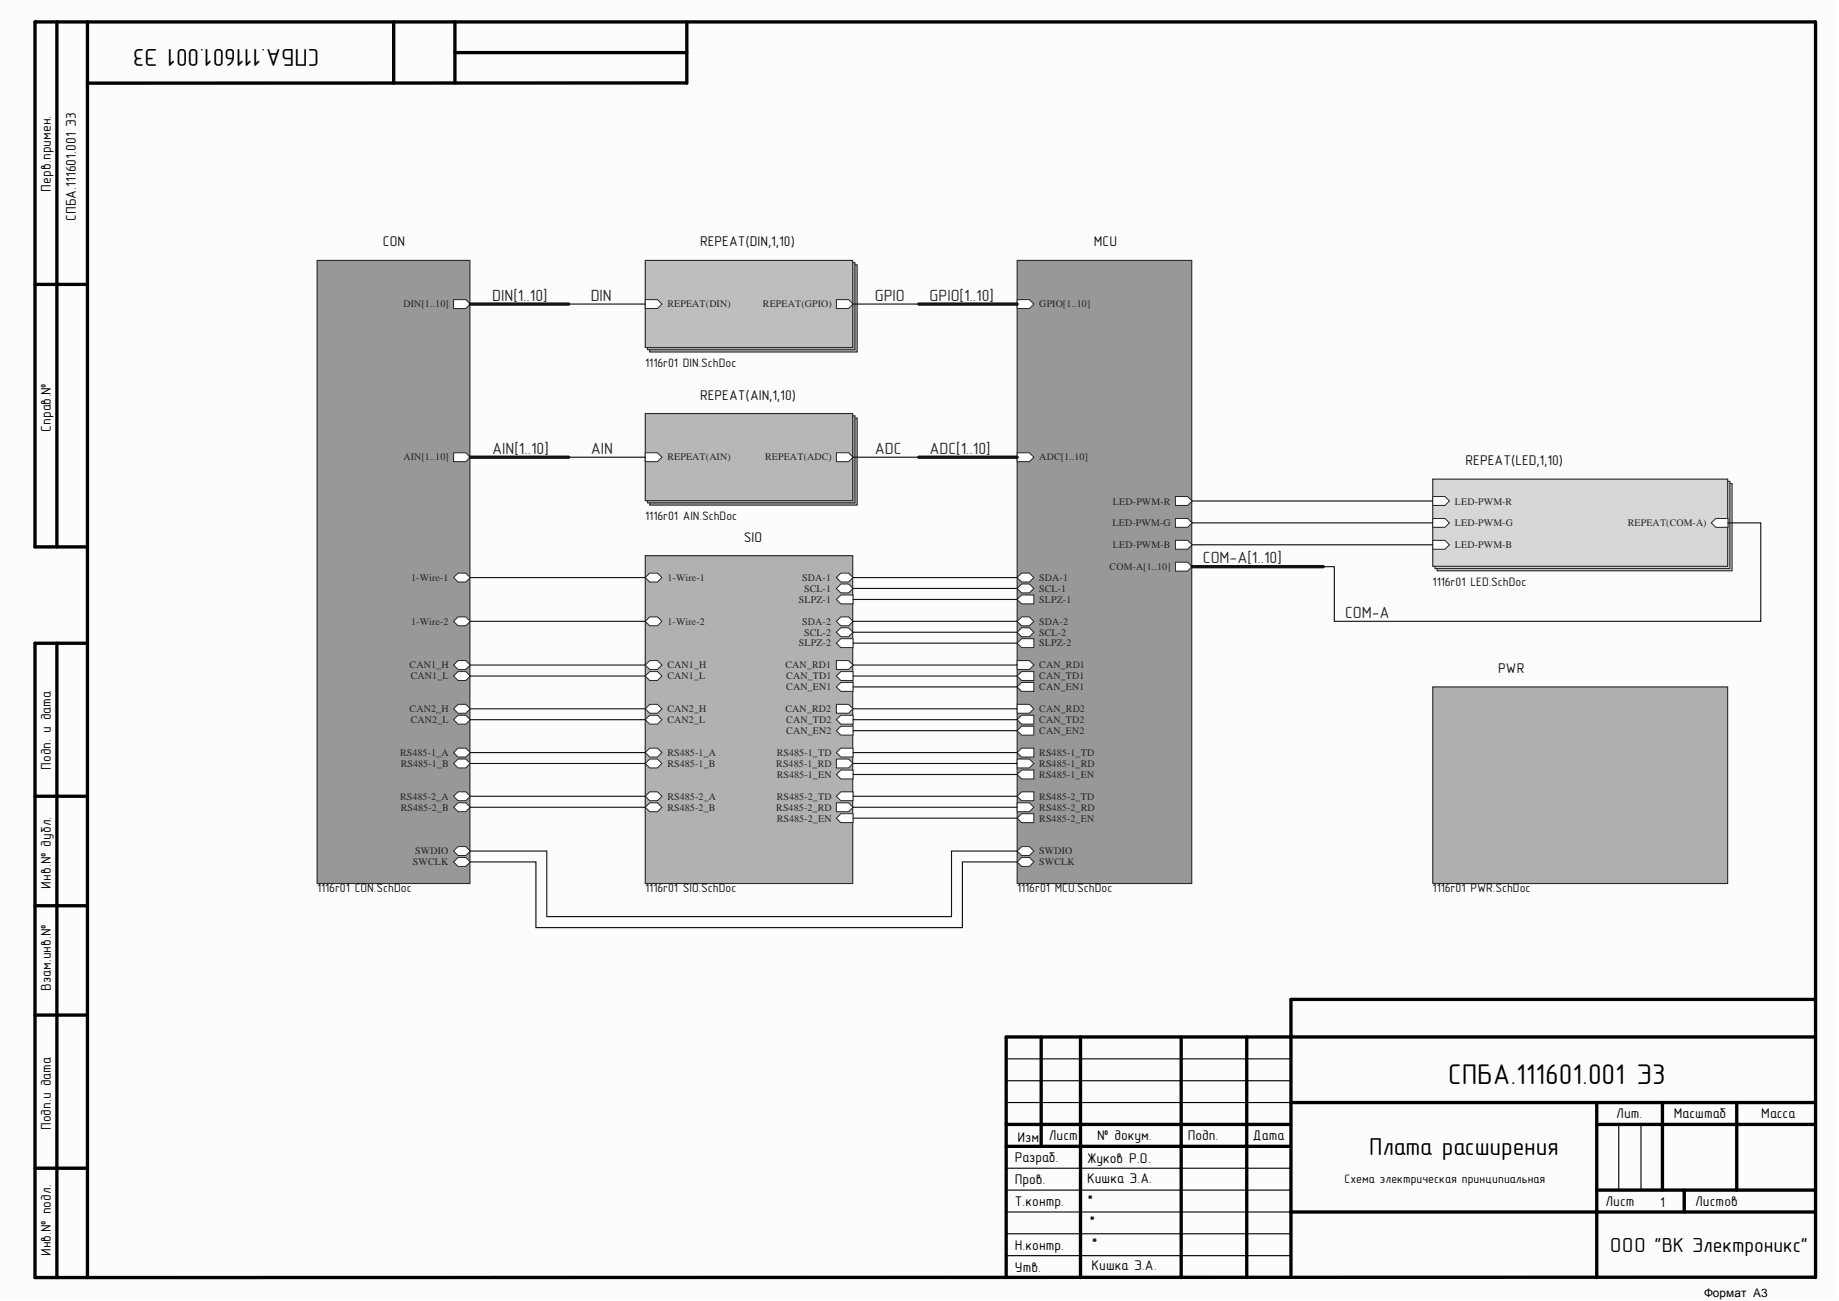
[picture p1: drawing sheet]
<svg xmlns="http://www.w3.org/2000/svg" width="420mm" height="297mm" viewBox="0 0 420 297" stroke-linecap="round" stroke-linejoin="round" font-family="sans-serif">
<defs><g id="words">
<text font-size="6.5" x="330.6" y="247.4">СПБА.111601.001 Э3</text>
<g font-size="5.6">
<text x="72.9" y="11.2" transform="rotate(-180 72.9 11.2)">СПБА.111601.001 Э3</text>
<text x="312.6" y="263.6">Плата расширения</text>
</g>
<text font-size="4.7" x="367.5" y="285.8">ООО &quot;ВК Электроникс&quot;</text>
<g font-size="3.7" fill="#262626">
<text x="112.4" y="68.7">DIN[1..10]</text>
<text x="134.9" y="68.7">DIN</text>
<text x="199.7" y="68.7">GPIO</text>
<text x="212.2" y="68.7">GPIO[1..10]</text>
<text x="112.4" y="103.6">AIN[1..10]</text>
<text x="134.9" y="103.6">AIN</text>
<text x="199.7" y="103.6">ADC</text>
<text x="212.2" y="103.6">ADC[1..10]</text>
<text x="274.6" y="128.6">COM-A[1..10]</text>
<text x="307.1" y="141.1">COM-A</text>
</g>
<g font-size="3.2">
<text x="11.6" y="43.7" transform="rotate(-90 11.6 43.7)">Перв.примен.</text>
<text x="17.3" y="50.4" transform="rotate(-90 17.3 50.4)">СПБА.111601.001 Э3</text>
<text x="11.6" y="98.5" transform="rotate(-90 11.6 98.5)">Справ.№</text>
<text x="11.6" y="175.8" transform="rotate(-90 11.6 175.8)">Подп. и дата</text>
<text x="11.6" y="202.9" transform="rotate(-90 11.6 202.9)">Инв.№ дубл.</text>
<text x="11.6" y="226.2" transform="rotate(-90 11.6 226.2)">Взам.инв.№</text>
<text x="369" y="255.3">Лит.</text>
<text x="382.1" y="255.3">Масштаб</text>
<text x="402" y="255.3">Масса</text>
<text x="11.6" y="258" transform="rotate(-90 11.6 258)">Подп.и дата</text>
<text x="232.3" y="260.8">Изм.</text>
<text x="239.4" y="260.3">Лист</text>
<text x="250.4" y="260.3">№ докум.</text>
<text x="271.1" y="260.3">Подп.</text>
<text x="286" y="260.3">Дата</text>
<text x="231.7" y="265.3">Разраб.</text>
<text x="248.2" y="265.6">Жуков Р.О.</text>
<text x="231.7" y="275.3">Т.контр.</text>
<text x="231.7" y="270.3">Пров.</text>
<text x="248.2" y="270">Кишка Э.А.</text>
<text x="248.2" y="275">*</text>
<text x="366.5" y="275.3">Лист</text>
<text x="378.9" y="275.5">1</text>
<text x="387" y="275.3">Листов</text>
<text x="248.7" y="280">*</text>
<text x="11.6" y="286.8" transform="rotate(-90 11.6 286.8)">Инв.№ подл.</text>
<text x="231.7" y="285.4">Н.контр.</text>
<text x="249.2" y="285">*</text>
<text x="231.7" y="290.3">Утв.</text>
<text x="249.2" y="290">Кишка Э.А.</text>
</g>
<g font-size="3.2" fill="#0e0e0e">
<text x="87.4" y="56.2">CON</text>
<text x="159.8" y="56.2">REPEAT(DIN,1,10)</text>
<text x="249.7" y="56.2">MCU</text>
<text x="159.8" y="91.3">REPEAT(AIN,1,10)</text>
<text x="334.6" y="106.2">REPEAT(LED,1,10)</text>
<text x="169.8" y="123.7">SIO</text>
<text x="342" y="153.7">PWR</text>
</g>
<g font-size="2.8" fill="#0e0e0e">
<text x="147.3" y="83.8">1116r01 DIN.SchDoc</text>
<text x="147.3" y="118.8">1116r01 AIN.SchDoc</text>
<text x="327" y="133.8">1116r01 LED.SchDoc</text>
<text x="72.4" y="203.7">1116r01 CON.SchDoc</text>
<text x="147.3" y="203.7">1116r01 SIO.SchDoc</text>
<text x="232.2" y="203.7">1116r01 MCU.SchDoc</text>
<text x="327" y="203.7">1116r01 PWR.SchDoc</text>
</g>
<text font-size="2.8" x="306.9" y="270.1">Схема электрическая принципиальная</text>
<text font-size="2.7" x="389" y="296.1">Формат A3</text>
<g font-size="2.3" fill="#262626">
<text x="92.1" y="70.2">DIN[1..10]</text>
<text x="152.4" y="70.2">REPEAT(DIN)</text>
<text x="174.2" y="70.2">REPEAT(GPIO)</text>
<text x="237.2" y="70.2">GPIO[1..10]</text>
<text x="92.1" y="105.1">AIN[1..10]</text>
<text x="152.4" y="105.1">REPEAT(AIN)</text>
<text x="174.7" y="105.1">REPEAT(ADC)</text>
<text x="237.2" y="105.1">ADC[1..10]</text>
<text x="254.1" y="115.2">LED-PWM-R</text>
<text x="332.1" y="115.2">LED-PWM-R</text>
<text x="254" y="120.2">LED-PWM-G</text>
<text x="254.1" y="125.2">LED-PWM-B</text>
<text x="332.1" y="120.2">LED-PWM-G</text>
<text x="332.1" y="125.2">LED-PWM-B</text>
<text x="371.6" y="120.2">REPEAT(COM-A)</text>
<text x="253.3" y="130.2">COM-A[1..10]</text>
<text x="93.8" y="132.6">1-Wire-1</text>
<text x="152.4" y="132.6">1-Wire-1</text>
<text x="182.4" y="137.6">SLPZ-1</text>
<text x="183.1" y="132.6">SDA-1</text>
<text x="183.6" y="135.2">SCL-1</text>
<text x="237.2" y="137.6">SLPZ-1</text>
<text x="237.2" y="132.6">SDA-1</text>
<text x="237.2" y="135.2">SCL-1</text>
<text x="93.8" y="142.6">1-Wire-2</text>
<text x="152.4" y="142.6">1-Wire-2</text>
<text x="183.1" y="142.6">SDA-2</text>
<text x="237.2" y="142.6">SDA-2</text>
<text x="182.4" y="147.6">SLPZ-2</text>
<text x="183.6" y="145.1">SCL-2</text>
<text x="237.2" y="147.6">SLPZ-2</text>
<text x="237.2" y="145.1">SCL-2</text>
<text x="93.5" y="152.6">CAN1_H</text>
<text x="93.8" y="155.1">CAN1_L</text>
<text x="152.4" y="155.1">CAN1_L</text>
<text x="152.4" y="152.6">CAN1_H</text>
<text x="179.3" y="152.6">CAN_RD1</text>
<text x="179.5" y="155.1">CAN_TD1</text>
<text x="237.2" y="152.6">CAN_RD1</text>
<text x="237.2" y="155.1">CAN_TD1</text>
<text x="179.5" y="157.7">CAN_EN1</text>
<text x="237.2" y="157.7">CAN_EN1</text>
<text x="93.5" y="162.6">CAN2_H</text>
<text x="93.8" y="165.1">CAN2_L</text>
<text x="152.4" y="162.6">CAN2_H</text>
<text x="152.4" y="165.1">CAN2_L</text>
<text x="179.3" y="162.6">CAN_RD2</text>
<text x="179.5" y="167.6">CAN_EN2</text>
<text x="179.5" y="165.1">CAN_TD2</text>
<text x="237.2" y="167.6">CAN_EN2</text>
<text x="237.2" y="162.6">CAN_RD2</text>
<text x="237.2" y="165.1">CAN_TD2</text>
<text x="91.3" y="172.6">RS485-1_A</text>
<text x="152.4" y="172.6">RS485-1_A</text>
<text x="177.3" y="172.6">RS485-1_TD</text>
<text x="237.2" y="172.6">RS485-1_TD</text>
<text x="91.5" y="175.1">RS485-1_B</text>
<text x="152.4" y="175.1">RS485-1_B</text>
<text x="177.2" y="175.1">RS485-1_RD</text>
<text x="177.3" y="177.6">RS485-1_EN</text>
<text x="237.2" y="177.6">RS485-1_EN</text>
<text x="237.2" y="175.1">RS485-1_RD</text>
<text x="91.3" y="182.6">RS485-2_A</text>
<text x="91.5" y="185.1">RS485-2_B</text>
<text x="152.4" y="182.6">RS485-2_A</text>
<text x="152.4" y="185.1">RS485-2_B</text>
<text x="177.2" y="185.1">RS485-2_RD</text>
<text x="177.3" y="182.6">RS485-2_TD</text>
<text x="237.2" y="182.6">RS485-2_TD</text>
<text x="237.2" y="185.1">RS485-2_RD</text>
<text x="177.3" y="187.6">RS485-2_EN</text>
<text x="237.2" y="187.6">RS485-2_EN</text>
<text x="94.3" y="197.6">SWCLK</text>
<text x="94.8" y="195">SWDIO</text>
<text x="237.2" y="197.6">SWCLK</text>
<text x="237.2" y="195">SWDIO</text>
</g>
</g></defs>
<path d="M0 0h419.3v296.6h-419.3z" fill="#fcfcfc"/>
<g fill="none" stroke="#000" stroke-width=".76">
<path d="M13 5v119.9M20 5v286.7M89.9 5v14M103.8 5v13.9M103.8 12h53M156.8 18.9l-136.8 .1M156.8 5v14M8 64.9h12M20 124.9h-12v-119.9h406.5v286.7M13 146.9v144.8M20 146.9h-12v144.8l406.5-.1M8 181.8h12"/>
<path d="M8 206.8h12M8 231.8h12M237.7 236.8v24.9M246.7 236.8v54.9M269.6 236.8v54.9M284.6 236.8v54.9M414.4 228.2h-119.7v62.9M414.5 236.8h-184.8v54.9M229.7 256.7h64.9M294.6 251.7h119.9M364.5 251.7v40M364.5 256.7h50"/>
<path d="M379.5 251.7v20M396.5 251.7v20M8 266.7h12M229.7 261.7h64.9M294.6 276.7h119.9M364.5 271.7h50M384.5 271.7v5"/>
</g>
<path d="M229.7 251.7h64.9M229.7 241.8h64.9M229.7 246.8h64.9M369.5 256.7v15M374.6 256.7v15M229.7 271.7h64.9M229.7 276.7h64.9M229.7 266.7h64.9M229.7 286.7h64.9M229.7 281.7h64.9" fill="none" stroke="#000" stroke-width=".25"/>
<path d="M72.4 59.5h34.9v142.2h-34.9z" fill="#989898" stroke="#262626" stroke-width=".25"/>
<path d="M104.6 140.8h1.7l1 1.1-1 1h-1.7l-1.1-1z" fill-rule="evenodd" fill="#fefefe"/>
<path d="M104.6 140.8h1.7l1 1.1-1 1h-1.7l-1.1-1z" fill="none" stroke="#262626" stroke-width=".23"/>
<path d="M104.6 150.8h1.7l1 1-1 1.1h-1.7l-1.1-1.1z" fill-rule="evenodd" fill="#fefefe"/>
<path d="M104.6 150.8h1.7l1 1-1 1.1h-1.7l-1.1-1.1z" fill="none" stroke="#262626" stroke-width=".23"/>
<path d="M104.6 160.8h1.7l1 1-1 1h-1.7l-1.1-1z" fill-rule="evenodd" fill="#fefefe"/>
<path d="M104.6 160.8h1.7l1 1-1 1h-1.7l-1.1-1z" fill="none" stroke="#262626" stroke-width=".23"/>
<path d="M104.6 153.3h1.7l1 1-1 1.1h-1.7l-1.1-1.1z" fill-rule="evenodd" fill="#fefefe"/>
<path d="M104.6 153.3h1.7l1 1-1 1.1h-1.7l-1.1-1.1z" fill="none" stroke="#262626" stroke-width=".23"/>
<path d="M104.6 195.8h1.7l1 1-1 1h-1.7l-1.1-1z" fill-rule="evenodd" fill="#fefefe"/>
<path d="M104.6 195.8h1.7l1 1-1 1h-1.7l-1.1-1z" fill="none" stroke="#262626" stroke-width=".23"/>
<path d="M104.6 130.9h1.7l1 1-1 1h-1.7l-1.1-1z" fill-rule="evenodd" fill="#fefefe"/>
<path d="M104.6 130.9h1.7l1 1-1 1h-1.7l-1.1-1z" fill="none" stroke="#262626" stroke-width=".23"/>
<path d="M103.5 68.4h2.8l1 1-1 1h-2.8z" fill-rule="evenodd" fill="#fefefe"/>
<path d="M103.5 68.4h2.8l1 1-1 1h-2.8z" fill="none" stroke="#262626" stroke-width=".23"/>
<path d="M104.6 170.8h1.7l1 1-1 1h-1.7l-1.1-1z" fill-rule="evenodd" fill="#fefefe"/>
<path d="M104.6 170.8h1.7l1 1-1 1h-1.7l-1.1-1z" fill="none" stroke="#262626" stroke-width=".23"/>
<path d="M104.6 173.3h1.7l1 1-1 1h-1.7l-1.1-1z" fill-rule="evenodd" fill="#fefefe"/>
<path d="M104.6 173.3h1.7l1 1-1 1h-1.7l-1.1-1z" fill="none" stroke="#262626" stroke-width=".23"/>
<path d="M103.5 103.4h2.8l1 1-1 1h-2.8z" fill-rule="evenodd" fill="#fefefe"/>
<path d="M103.5 103.4h2.8l1 1-1 1h-2.8z" fill="none" stroke="#262626" stroke-width=".23"/>
<path d="M104.6 180.8h1.7l1 1-1 1h-1.7l-1.1-1z" fill-rule="evenodd" fill="#fefefe"/>
<path d="M104.6 180.8h1.7l1 1-1 1h-1.7l-1.1-1z" fill="none" stroke="#262626" stroke-width=".23"/>
<path d="M104.6 163.3h1.7l1 1-1 1h-1.7l-1.1-1z" fill-rule="evenodd" fill="#fefefe"/>
<path d="M104.6 163.3h1.7l1 1-1 1h-1.7l-1.1-1z" fill="none" stroke="#262626" stroke-width=".23"/>
<path d="M104.6 183.3h1.7l1 1-1 1h-1.7l-1.1-1z" fill-rule="evenodd" fill="#fefefe"/>
<path d="M104.6 183.3h1.7l1 1-1 1h-1.7l-1.1-1z" fill="none" stroke="#262626" stroke-width=".23"/>
<path d="M104.6 193.3h1.7l1 1-1 1h-1.7l-1.1-1z" fill-rule="evenodd" fill="#fefefe"/>
<path d="M104.6 193.3h1.7l1 1-1 1h-1.7l-1.1-1z" fill="none" stroke="#262626" stroke-width=".23"/>
<path d="M232.2 59.5h39.8v142.2h-39.8z" fill="#989898" stroke="#262626" stroke-width=".25"/>
<path d="M233.2 165.8h2.8v2h-2.8l-1-1z" fill-rule="evenodd" fill="#fefefe"/>
<path d="M233.2 165.8h2.8v2h-2.8l-1-1z" fill="none" stroke="#262626" stroke-width=".23"/>
<path d="M233.2 155.8h2.8v2h-2.8l-1-1z" fill-rule="evenodd" fill="#fefefe"/>
<path d="M233.2 155.8h2.8v2h-2.8l-1-1z" fill="none" stroke="#262626" stroke-width=".23"/>
<path d="M232.2 160.8h2.8l1 1-1 1h-2.8z" fill-rule="evenodd" fill="#fefefe"/>
<path d="M232.2 160.8h2.8l1 1-1 1h-2.8z" fill="none" stroke="#262626" stroke-width=".23"/>
<path d="M233.2 163.3h2.8v2h-2.8l-1-1z" fill-rule="evenodd" fill="#fefefe"/>
<path d="M233.2 163.3h2.8v2h-2.8l-1-1z" fill="none" stroke="#262626" stroke-width=".23"/>
<path d="M232.2 150.8h2.8l1 1-1 1.1h-2.8z" fill-rule="evenodd" fill="#fefefe"/>
<path d="M232.2 150.8h2.8l1 1-1 1.1h-2.8z" fill="none" stroke="#262626" stroke-width=".23"/>
<path d="M233.2 153.3h2.8v2.1h-2.8l-1-1.1z" fill-rule="evenodd" fill="#fefefe"/>
<path d="M233.2 153.3h2.8v2.1h-2.8l-1-1.1z" fill="none" stroke="#262626" stroke-width=".23"/>
<path d="M233.2 170.8h2.8v2h-2.8l-1-1z" fill-rule="evenodd" fill="#fefefe"/>
<path d="M233.2 170.8h2.8v2h-2.8l-1-1z" fill="none" stroke="#262626" stroke-width=".23"/>
<path d="M233.2 175.8h2.8v2h-2.8l-1-1z" fill-rule="evenodd" fill="#fefefe"/>
<path d="M233.2 175.8h2.8v2h-2.8l-1-1z" fill="none" stroke="#262626" stroke-width=".23"/>
<path d="M232.2 173.3h2.8l1 1-1 1h-2.8z" fill-rule="evenodd" fill="#fefefe"/>
<path d="M232.2 173.3h2.8l1 1-1 1h-2.8z" fill="none" stroke="#262626" stroke-width=".23"/>
<path d="M233.2 180.8h2.8v2h-2.8l-1-1z" fill-rule="evenodd" fill="#fefefe"/>
<path d="M233.2 180.8h2.8v2h-2.8l-1-1z" fill="none" stroke="#262626" stroke-width=".23"/>
<path d="M233.2 185.8h2.8v2h-2.8l-1-1z" fill-rule="evenodd" fill="#fefefe"/>
<path d="M233.2 185.8h2.8v2h-2.8l-1-1z" fill="none" stroke="#262626" stroke-width=".23"/>
<path d="M233.2 140.8h1.8l1 1.1-1 1h-1.8l-1-1z" fill-rule="evenodd" fill="#fefefe"/>
<path d="M233.2 140.8h1.8l1 1.1-1 1h-1.8l-1-1z" fill="none" stroke="#262626" stroke-width=".23"/>
<path d="M233.2 135.9h2.8v2h-2.8l-1-1z" fill-rule="evenodd" fill="#fefefe"/>
<path d="M233.2 135.9h2.8v2h-2.8l-1-1z" fill="none" stroke="#262626" stroke-width=".23"/>
<path d="M232.2 183.3h2.8l1 1-1 1h-2.8z" fill-rule="evenodd" fill="#fefefe"/>
<path d="M232.2 183.3h2.8l1 1-1 1h-2.8z" fill="none" stroke="#262626" stroke-width=".23"/>
<path d="M233.2 145.8h2.8v2.1h-2.8l-1-1.1z" fill-rule="evenodd" fill="#fefefe"/>
<path d="M233.2 145.8h2.8v2.1h-2.8l-1-1.1z" fill="none" stroke="#262626" stroke-width=".23"/>
<path d="M233.2 130.9h1.8l1 1-1 1h-1.8l-1-1z" fill-rule="evenodd" fill="#fefefe"/>
<path d="M233.2 130.9h1.8l1 1-1 1h-1.8l-1-1z" fill="none" stroke="#262626" stroke-width=".23"/>
<path d="M233.2 195.8h1.8l1 1-1 1h-1.8l-1-1z" fill-rule="evenodd" fill="#fefefe"/>
<path d="M233.2 195.8h1.8l1 1-1 1h-1.8l-1-1z" fill="none" stroke="#262626" stroke-width=".23"/>
<path d="M233.2 143.3h1.8l1 1.1-1 1h-1.8l-1-1z" fill-rule="evenodd" fill="#fefefe"/>
<path d="M233.2 143.3h1.8l1 1.1-1 1h-1.8l-1-1z" fill="none" stroke="#262626" stroke-width=".23"/>
<path d="M233.2 133.3h1.8l1 1.1-1 1h-1.8l-1-1z" fill-rule="evenodd" fill="#fefefe"/>
<path d="M233.2 133.3h1.8l1 1.1-1 1h-1.8l-1-1z" fill="none" stroke="#262626" stroke-width=".23"/>
<path d="M233.2 193.3h1.8l1 1-1 1h-1.8l-1-1z" fill-rule="evenodd" fill="#fefefe"/>
<path d="M233.2 193.3h1.8l1 1-1 1h-1.8l-1-1z" fill="none" stroke="#262626" stroke-width=".23"/>
<path d="M232.2 68.4h2.8l1 1-1 1h-2.8z" fill-rule="evenodd" fill="#fefefe"/>
<path d="M232.2 68.4h2.8l1 1-1 1h-2.8z" fill="none" stroke="#262626" stroke-width=".23"/>
<path d="M232.2 103.4h2.8l1 1-1 1h-2.8z" fill-rule="evenodd" fill="#fefefe"/>
<path d="M232.2 103.4h2.8l1 1-1 1h-2.8z" fill="none" stroke="#262626" stroke-width=".23"/>
<path d="M268.3 113.4h2.8l1 1-1 1h-2.8z" fill-rule="evenodd" fill="#fefefe"/>
<path d="M268.3 113.4h2.8l1 1-1 1h-2.8z" fill="none" stroke="#262626" stroke-width=".23"/>
<path d="M268.3 118.4h2.8l1 1-1 1h-2.8z" fill-rule="evenodd" fill="#fefefe"/>
<path d="M268.3 118.4h2.8l1 1-1 1h-2.8z" fill="none" stroke="#262626" stroke-width=".23"/>
<path d="M268.3 128.4h2.8l1 1-1 1h-2.8z" fill-rule="evenodd" fill="#fefefe"/>
<path d="M268.3 128.4h2.8l1 1-1 1h-2.8z" fill="none" stroke="#262626" stroke-width=".23"/>
<path d="M268.3 123.4h2.8l1 1-1 1h-2.8z" fill-rule="evenodd" fill="#fefefe"/>
<path d="M268.3 123.4h2.8l1 1-1 1h-2.8z" fill="none" stroke="#262626" stroke-width=".23"/>
<path d="M327.1 156.8h67.3v44.9h-67.3z" fill="#aeaeae" stroke="#262626" stroke-width=".25"/>
<path d="M147.3 126.9h47.4v74.8h-47.4z" fill="#b1b1b1" stroke="#262626" stroke-width=".25"/>
<path d="M191.9 165.8h2.8v2h-2.8l-1-1z" fill-rule="evenodd" fill="#fefefe"/>
<path d="M191.9 165.8h2.8v2h-2.8l-1-1z" fill="none" stroke="#262626" stroke-width=".23"/>
<path d="M191.9 155.8h2.8v2h-2.8l-1-1z" fill-rule="evenodd" fill="#fefefe"/>
<path d="M191.9 155.8h2.8v2h-2.8l-1-1z" fill="none" stroke="#262626" stroke-width=".23"/>
<path d="M190.9 160.8h2.8l1 1-1 1h-2.8z" fill-rule="evenodd" fill="#fefefe"/>
<path d="M190.9 160.8h2.8l1 1-1 1h-2.8z" fill="none" stroke="#262626" stroke-width=".23"/>
<path d="M191.9 163.3h2.8v2h-2.8l-1-1z" fill-rule="evenodd" fill="#fefefe"/>
<path d="M191.9 163.3h2.8v2h-2.8l-1-1z" fill="none" stroke="#262626" stroke-width=".23"/>
<path d="M190.9 150.8h2.8l1 1-1 1.1h-2.8z" fill-rule="evenodd" fill="#fefefe"/>
<path d="M190.9 150.8h2.8l1 1-1 1.1h-2.8z" fill="none" stroke="#262626" stroke-width=".23"/>
<path d="M191.9 153.3h2.8v2.1h-2.8l-1-1.1z" fill-rule="evenodd" fill="#fefefe"/>
<path d="M191.9 153.3h2.8v2.1h-2.8l-1-1.1z" fill="none" stroke="#262626" stroke-width=".23"/>
<path d="M191.9 180.8h2.8v2h-2.8l-1-1z" fill-rule="evenodd" fill="#fefefe"/>
<path d="M191.9 180.8h2.8v2h-2.8l-1-1z" fill="none" stroke="#262626" stroke-width=".23"/>
<path d="M191.9 185.8h2.8v2h-2.8l-1-1z" fill-rule="evenodd" fill="#fefefe"/>
<path d="M191.9 185.8h2.8v2h-2.8l-1-1z" fill="none" stroke="#262626" stroke-width=".23"/>
<path d="M190.9 183.3h2.8l1 1-1 1h-2.8z" fill-rule="evenodd" fill="#fefefe"/>
<path d="M190.9 183.3h2.8l1 1-1 1h-2.8z" fill="none" stroke="#262626" stroke-width=".23"/>
<path d="M191.9 170.8h2.8v2h-2.8l-1-1z" fill-rule="evenodd" fill="#fefefe"/>
<path d="M191.9 170.8h2.8v2h-2.8l-1-1z" fill="none" stroke="#262626" stroke-width=".23"/>
<path d="M191.9 175.8h2.8v2h-2.8l-1-1z" fill-rule="evenodd" fill="#fefefe"/>
<path d="M191.9 175.8h2.8v2h-2.8l-1-1z" fill="none" stroke="#262626" stroke-width=".23"/>
<path d="M190.9 173.3h2.8l1 1-1 1h-2.8z" fill-rule="evenodd" fill="#fefefe"/>
<path d="M190.9 173.3h2.8l1 1-1 1h-2.8z" fill="none" stroke="#262626" stroke-width=".23"/>
<path d="M148.3 180.8h1.8l1 1-1 1h-1.8l-1-1z" fill-rule="evenodd" fill="#fefefe"/>
<path d="M148.3 180.8h1.8l1 1-1 1h-1.8l-1-1z" fill="none" stroke="#262626" stroke-width=".23"/>
<path d="M148.3 183.3h1.8l1 1-1 1h-1.8l-1-1z" fill-rule="evenodd" fill="#fefefe"/>
<path d="M148.3 183.3h1.8l1 1-1 1h-1.8l-1-1z" fill="none" stroke="#262626" stroke-width=".23"/>
<path d="M148.3 153.3h1.8l1 1-1 1.1h-1.8l-1-1.1z" fill-rule="evenodd" fill="#fefefe"/>
<path d="M148.3 153.3h1.8l1 1-1 1.1h-1.8l-1-1.1z" fill="none" stroke="#262626" stroke-width=".23"/>
<path d="M148.3 160.8h1.8l1 1-1 1h-1.8l-1-1z" fill-rule="evenodd" fill="#fefefe"/>
<path d="M148.3 160.8h1.8l1 1-1 1h-1.8l-1-1z" fill="none" stroke="#262626" stroke-width=".23"/>
<path d="M148.3 170.8h1.8l1 1-1 1h-1.8l-1-1z" fill-rule="evenodd" fill="#fefefe"/>
<path d="M148.3 170.8h1.8l1 1-1 1h-1.8l-1-1z" fill="none" stroke="#262626" stroke-width=".23"/>
<path d="M148.3 173.3h1.8l1 1-1 1h-1.8l-1-1z" fill-rule="evenodd" fill="#fefefe"/>
<path d="M148.3 173.3h1.8l1 1-1 1h-1.8l-1-1z" fill="none" stroke="#262626" stroke-width=".23"/>
<path d="M191.9 145.8h2.8v2.1h-2.8l-1-1.1z" fill-rule="evenodd" fill="#fefefe"/>
<path d="M191.9 145.8h2.8v2.1h-2.8l-1-1.1z" fill="none" stroke="#262626" stroke-width=".23"/>
<path d="M191.9 143.3h1.8l1 1.1-1 1h-1.8l-1-1z" fill-rule="evenodd" fill="#fefefe"/>
<path d="M191.9 143.3h1.8l1 1.1-1 1h-1.8l-1-1z" fill="none" stroke="#262626" stroke-width=".23"/>
<path d="M148.3 163.3h1.8l1 1-1 1h-1.8l-1-1z" fill-rule="evenodd" fill="#fefefe"/>
<path d="M148.3 163.3h1.8l1 1-1 1h-1.8l-1-1z" fill="none" stroke="#262626" stroke-width=".23"/>
<path d="M148.3 150.8h1.8l1 1-1 1.1h-1.8l-1-1.1z" fill-rule="evenodd" fill="#fefefe"/>
<path d="M148.3 150.8h1.8l1 1-1 1.1h-1.8l-1-1.1z" fill="none" stroke="#262626" stroke-width=".23"/>
<path d="M191.9 140.8h1.8l1 1.1-1 1h-1.8l-1-1z" fill-rule="evenodd" fill="#fefefe"/>
<path d="M191.9 140.8h1.8l1 1.1-1 1h-1.8l-1-1z" fill="none" stroke="#262626" stroke-width=".23"/>
<path d="M148.3 140.8h1.8l1 1.1-1 1h-1.8l-1-1z" fill-rule="evenodd" fill="#fefefe"/>
<path d="M148.3 140.8h1.8l1 1.1-1 1h-1.8l-1-1z" fill="none" stroke="#262626" stroke-width=".23"/>
<path d="M191.9 135.9h2.8v2h-2.8l-1-1z" fill-rule="evenodd" fill="#fefefe"/>
<path d="M191.9 135.9h2.8v2h-2.8l-1-1z" fill="none" stroke="#262626" stroke-width=".23"/>
<path d="M191.9 133.3h1.8l1 1.1-1 1h-1.8l-1-1z" fill-rule="evenodd" fill="#fefefe"/>
<path d="M191.9 133.3h1.8l1 1.1-1 1h-1.8l-1-1z" fill="none" stroke="#262626" stroke-width=".23"/>
<path d="M191.9 130.9h1.8l1 1-1 1h-1.8l-1-1z" fill-rule="evenodd" fill="#fefefe"/>
<path d="M191.9 130.9h1.8l1 1-1 1h-1.8l-1-1z" fill="none" stroke="#262626" stroke-width=".23"/>
<path d="M148.3 130.9h1.8l1 1-1 1h-1.8l-1-1z" fill-rule="evenodd" fill="#fefefe"/>
<path d="M148.3 130.9h1.8l1 1-1 1h-1.8l-1-1z" fill="none" stroke="#262626" stroke-width=".23"/>
<g fill="#bebebe" stroke="#262626" stroke-width=".25">
<path d="M148.3 60.5h47.4v19.9h-47.4z"/>
<path d="M147.8 60h47.4v19.9h-47.4z"/>
<path d="M147.3 59.5h47.4v19.8h-47.4z"/>
</g>
<path d="M190.9 68.4h2.8l1 1-1 1h-2.8z" fill-rule="evenodd" fill="#fefefe"/>
<path d="M190.9 68.4h2.8l1 1-1 1h-2.8z" fill="none" stroke="#262626" stroke-width=".23"/>
<path d="M147.3 68.4h2.8l1 1-1 1h-2.8z" fill-rule="evenodd" fill="#fefefe"/>
<path d="M147.3 68.4h2.8l1 1-1 1h-2.8z" fill="none" stroke="#262626" stroke-width=".23"/>
<g fill="#b7b7b7" stroke="#262626" stroke-width=".25">
<path d="M148.3 95.4h47.4v19.9h-47.4z"/>
<path d="M147.8 94.9h47.4v19.9h-47.4z"/>
<path d="M147.3 94.4h47.4v19.9h-47.4z"/>
</g>
<path d="M190.9 103.4h2.8l1 1-1 1h-2.8z" fill-rule="evenodd" fill="#fefefe"/>
<path d="M190.9 103.4h2.8l1 1-1 1h-2.8z" fill="none" stroke="#262626" stroke-width=".23"/>
<path d="M147.3 103.4h2.8l1 1-1 1h-2.8z" fill-rule="evenodd" fill="#fefefe"/>
<path d="M147.3 103.4h2.8l1 1-1 1h-2.8z" fill="none" stroke="#262626" stroke-width=".23"/>
<g fill="#d7d7d7" stroke="#262626" stroke-width=".25">
<path d="M328.1 110.4h67.3v19.9h-67.3z"/>
<path d="M327.6 109.9h67.3v19.9h-67.3z"/>
<path d="M327.1 109.4h67.3v19.9h-67.3z"/>
</g>
<path d="M327.1 113.4h2.8l1 1-1 1h-2.8z" fill-rule="evenodd" fill="#fefefe"/>
<path d="M327.1 113.4h2.8l1 1-1 1h-2.8z" fill="none" stroke="#262626" stroke-width=".23"/>
<path d="M327.1 118.4h2.8l1 1-1 1h-2.8z" fill-rule="evenodd" fill="#fefefe"/>
<path d="M327.1 118.4h2.8l1 1-1 1h-2.8z" fill="none" stroke="#262626" stroke-width=".23"/>
<path d="M327.1 123.4h2.8l1 1-1 1h-2.8z" fill-rule="evenodd" fill="#fefefe"/>
<path d="M327.1 123.4h2.8l1 1-1 1h-2.8z" fill="none" stroke="#262626" stroke-width=".23"/>
<path d="M391.7 118.4h2.8v2h-2.8l-1-1z" fill-rule="evenodd" fill="#fefefe"/>
<path d="M391.7 118.4h2.8v2h-2.8l-1-1z" fill="none" stroke="#262626" stroke-width=".23"/>
<g fill="none" stroke="#0e0e0e" stroke-width=".25">
<path d="M129.8 69.4h17.5M194.7 69.4h15M129.8 104.4h17.5M194.7 104.4h15M272.1 114.4h55M272.1 119.4h55M394.5 119.4h7.4v22.5h-97.3v-12.5h-2.5M107.3 131.9h40M194.7 131.9h37.5M194.7 134.4h37.5M194.7 136.9h37.5M272.1 124.4h55"/>
<path d="M107.3 141.9h40M107.3 151.8h40M107.3 154.3h40M194.7 141.9h37.5M194.7 144.4h37.5M194.7 146.8h37.5M194.7 151.8h37.5M194.7 154.3h37.5M194.7 156.8h37.5M107.3 161.8h40M107.3 164.3h40M107.3 171.8h40"/>
<path d="M107.3 174.3h40M194.7 161.8h37.5M194.7 164.3h37.5M194.7 166.8h37.5M194.7 171.8h37.5M194.7 174.3h37.5M194.7 176.8h37.5M107.3 194.3h17.5v15h92.4v-15h15M107.3 196.8h15v15h97.4v-15h12.5M107.3 181.8h40M107.3 184.3h40M194.7 181.8h37.5"/>
<path d="M194.7 184.3h37.5M194.7 186.8h37.5"/>
</g>
<path d="M107.3 69.4h22.5M209.7 69.4h22.5M107.3 104.4h22.5M209.7 104.4h22.5M272.1 129.4h30" fill="none" stroke="#0e0e0e" stroke-width=".76"/>
<use href="#words"/>
</svg>
